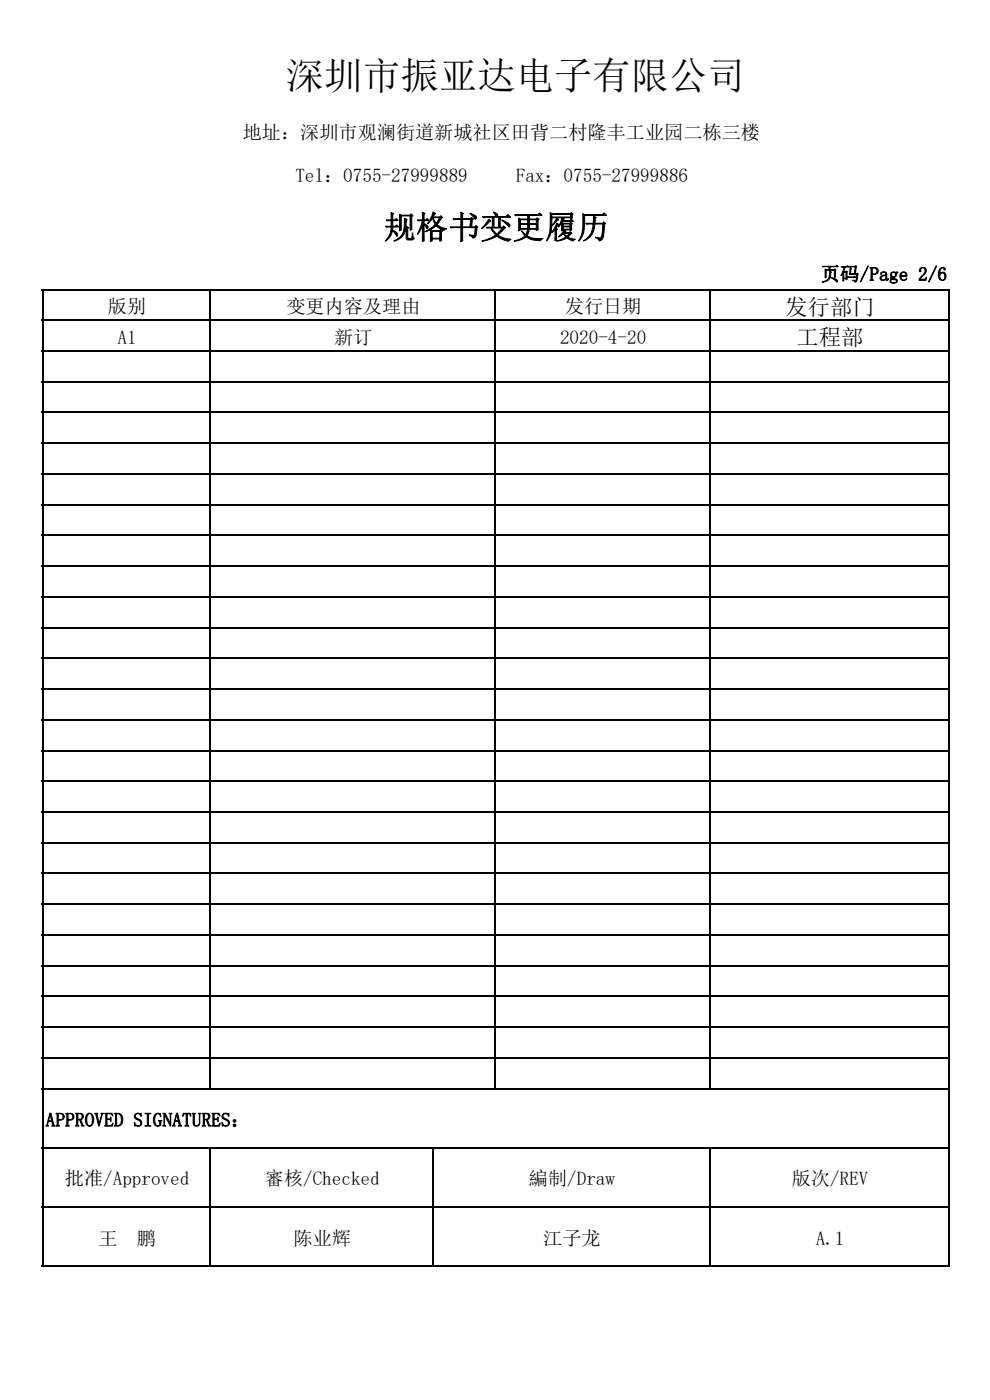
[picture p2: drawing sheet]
<svg xmlns="http://www.w3.org/2000/svg" width="210mm" height="297mm" viewBox="0 0 210 297" stroke-linecap="round" stroke-linejoin="round" font-family="sans-serif">
<defs><g id="words">
<text font-size="8.1" x="60.6" y="18.9">深圳市振亚达电子有限公司</text>
<text font-size="6.8" x="81.4" y="50.6">规格书变更履历</text>
<g font-size="4.7">
<text x="166.5" y="66.7">发行部门</text>
<text x="168.9" y="73.3">工程部</text>
</g>
<g font-size="4.1">
<text x="51.5" y="29.5">地址：深圳市观澜街道新城社区田背二村隆丰工业园二栋三楼</text>
<text x="62.7" y="38.5">Tel：0755-27999889</text>
<text x="109.4" y="38.5">Fax：0755-27999886</text>
<text x="174.1" y="59.5">页码/Page 2/6</text>
<text x="22.9" y="66.4">版别</text>
<text x="60.7" y="66.4">变更内容及理由</text>
<text x="119.8" y="66.4">发行日期</text>
<text x="24.9" y="73">A1</text>
<text x="70.9" y="73">新订</text>
<text x="118.8" y="73">2020-4-20</text>
<text x="9.7" y="238.9">APPROVED SIGNATURES：</text>
<text x="13.8" y="251.5">批准/Approved</text>
<text x="56.2" y="251.5">審核/Checked</text>
<text x="112.2" y="251.5">編制/Draw</text>
<text x="167.9" y="251.5">版次/REV</text>
<text x="20.9" y="264">王</text>
<text x="29" y="264">鹏</text>
<text x="62.3" y="264">陈业辉</text>
<text x="115.2" y="264">江子龙</text>
<text x="173" y="264">A.1</text>
</g>
</g></defs>
<g fill="none" stroke="#000" stroke-width=".34">
<path d="M8.8 61.4h192.7M8.8 67.9h192.7M8.8 74.5h192.7M9 61.3v207.4M44.6 61.3v169.8M105 61.3v169.8M150.5 61.3v169.8M201.3 61.3v207.4M8.8 81h192.7M8.8 87.5h192.7M8.8 94h192.7M8.8 100.5h192.7"/>
<path d="M8.8 107.1h192.7M8.8 113.6h192.7M8.8 120.1h192.7M8.8 126.6h192.7M8.8 133.1h192.7M8.8 139.7h192.7M8.8 146.2h192.7M8.8 152.7h192.7M8.8 159.2h192.7M8.8 165.7h192.7M8.8 172.3h192.7M8.8 178.8h192.7"/>
<path d="M8.8 185.3h192.7M8.8 191.8h192.7M8.8 198.3h192.7M8.8 204.9h192.7M8.8 211.4h192.7M8.8 217.9h192.7M8.8 224.4h192.7M8.8 230.9h192.7M8.8 243.5h192.7M8.8 256h192.7M44.6 243.3v25.4M91.8 243.3v25.4"/>
<path d="M150.5 243.3v25.4M8.8 268.5h192.7"/>
</g>
<use href="#words"/>
</svg>
